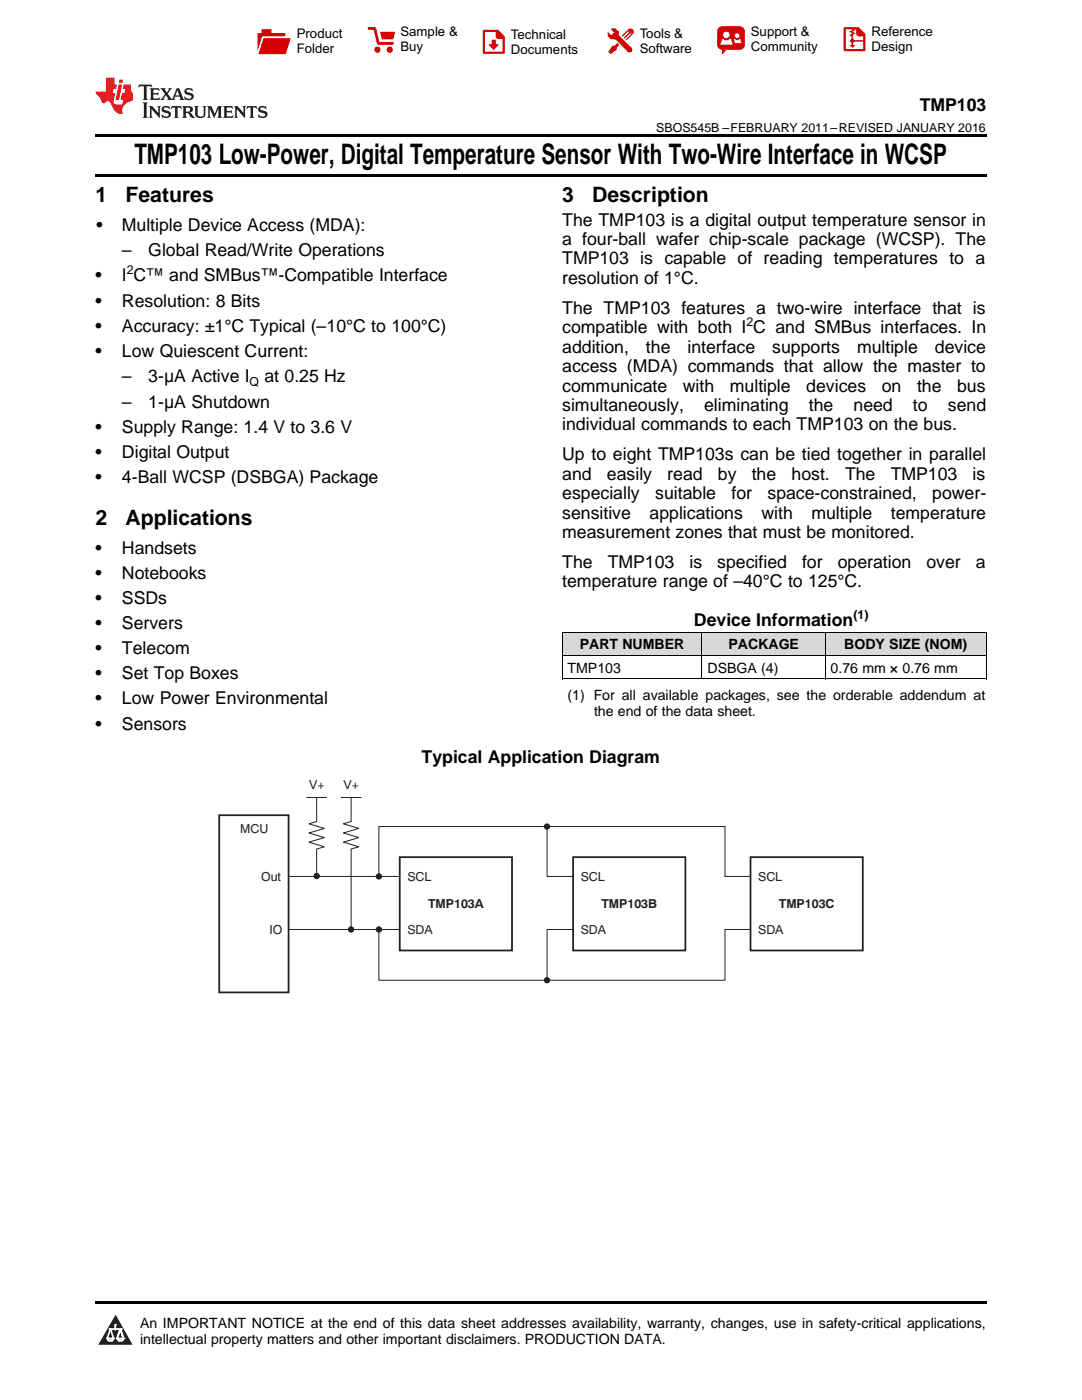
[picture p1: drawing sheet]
<svg xmlns="http://www.w3.org/2000/svg" width="216mm" height="279mm" viewBox="0 0 216 279" stroke-linecap="round" stroke-linejoin="round" font-family="sans-serif">
<defs><g id="words">
<text font-size="5.6" x="26.8" y="32.8">TMP103 Low-Power, Digital Temperature Sensor With Two-Wire Interface in WCSP</text>
<g font-size="4.2">
<text x="19" y="40.4">1</text>
<text x="25" y="40.4">Features</text>
<text x="112.2" y="40.4">3</text>
<text x="118.2" y="40.4">Description</text>
<text x="19" y="104.8">2</text>
<text x="25" y="104.8">Applications</text>
</g>
<g font-size="3.5">
<text x="183.5" y="22.2">TMP103</text>
<text x="19.2" y="46.1">•</text>
<text x="24.3" y="46.1">Multiple Device Access (MDA):</text>
<text x="112.2" y="45">The TMP103 is a digital output temperature sensor in</text>
<text x="24.3" y="51.2">–</text>
<text x="29.6" y="51.2">Global Read/Write Operations</text>
<text x="112.2" y="48.9">a four-ball wafer chip-scale package (WCSP). The</text>
<text x="112.2" y="52.8">TMP103 is capable of reading temperatures to a</text>
<text x="19" y="56.2">•</text>
<text x="24.3" y="56.2">I C™ and SMBus™-Compatible Interface</text>
<text x="112.2" y="56.7">resolution of 1°C.</text>
<text x="19" y="61.2">•</text>
<text x="24.3" y="61.2">Resolution: 8 Bits</text>
<text x="112.2" y="62.6">The TMP103 features a two-wire interface that is</text>
<text x="19" y="66.2">•</text>
<text x="19" y="71.2">•</text>
<text x="24.3" y="66.2">Accuracy: ±1°C Typical (–10°C to 100°C)</text>
<text x="24.3" y="71.2">Low Quiescent Current:</text>
<text x="112.2" y="66.5">compatible with both I C and SMBus interfaces. In</text>
<text x="112.2" y="70.4">addition,</text>
<text x="128.9" y="70.4">the</text>
<text x="137.2" y="70.4">interface</text>
<text x="154.1" y="70.4">supports</text>
<text x="171" y="70.4">multiple</text>
<text x="186.5" y="70.4">device</text>
<text x="24.3" y="76.3">–</text>
<text x="29.6" y="76.3">3-μA Active I</text>
<text x="52.8" y="76.3">at 0.25 Hz</text>
<text x="112.2" y="74.3">access (MDA) commands that allow the master to</text>
<text x="24.3" y="81.4">–</text>
<text x="29.6" y="81.4">1-μA Shutdown</text>
<text x="112.2" y="78.1">communicate</text>
<text x="112.2" y="82">simultaneously,</text>
<text x="136.3" y="78.1">with</text>
<text x="140.5" y="82">eliminating</text>
<text x="145.6" y="78.1">multiple</text>
<text x="160.9" y="78.1">devices</text>
<text x="161.4" y="82">the</text>
<text x="170.3" y="82">need</text>
<text x="176" y="78.1">on</text>
<text x="182.2" y="82">to</text>
<text x="183" y="78.1">the</text>
<text x="189.1" y="82">send</text>
<text x="191" y="78.1">bus</text>
<text x="19" y="86.4">•</text>
<text x="24.3" y="86.4">Supply Range: 1.4 V to 3.6 V</text>
<text x="112.2" y="85.9">individual commands to each TMP103 on the bus.</text>
<text x="19" y="91.4">•</text>
<text x="24.3" y="91.4">Digital Output</text>
<text x="112.2" y="91.9">Up to eight TMP103s can be tied together in parallel</text>
<text x="112.2" y="95.7">and</text>
<text x="121.1" y="95.7">easily</text>
<text x="133.2" y="95.7">read</text>
<text x="143.2" y="95.7">by</text>
<text x="150" y="95.7">the</text>
<text x="157.9" y="95.7">host.</text>
<text x="168.6" y="95.7">The</text>
<text x="177.7" y="95.7">TMP103</text>
<text x="194.1" y="95.7">is</text>
<text x="19" y="96.4">•</text>
<text x="24.3" y="96.4">4-Ball WCSP (DSBGA) Package</text>
<text x="112.2" y="99.6">especially</text>
<text x="130.7" y="99.6">suitable</text>
<text x="146" y="99.6">for</text>
<text x="153.1" y="99.6">space-constrained,</text>
<text x="186" y="99.6">power-</text>
<text x="112.2" y="103.5">sensitive</text>
<text x="112.2" y="107.4">measurement zones that must be monitored.</text>
<text x="129.6" y="103.5">applications</text>
<text x="151.9" y="103.5">with</text>
<text x="161.9" y="103.5">multiple</text>
<text x="177.8" y="103.5">temperature</text>
<text x="19" y="110.5">•</text>
<text x="24.3" y="110.5">Handsets</text>
<text x="112.2" y="113.3">The</text>
<text x="121.3" y="113.3">TMP103</text>
<text x="137.6" y="113.3">is</text>
<text x="143.1" y="113.3">specified</text>
<text x="160" y="113.3">for</text>
<text x="167.2" y="113.3">operation</text>
<text x="184.9" y="113.3">over</text>
<text x="194.7" y="113.3">a</text>
<text x="19" y="115.5">•</text>
<text x="24.3" y="115.5">Notebooks</text>
<text x="112.2" y="117.2">temperature range of –40°C to 125°C.</text>
<text x="19" y="120.5">•</text>
<text x="19" y="125.6">•</text>
<text x="24.3" y="120.5">SSDs</text>
<text x="24.3" y="125.6">Servers</text>
<text x="138.5" y="125">Device Information</text>
<text x="19" y="130.6">•</text>
<text x="24.3" y="130.6">Telecom</text>
<text x="19" y="135.6">•</text>
<text x="24.3" y="135.6">Set Top Boxes</text>
<text x="19" y="140.6">•</text>
<text x="24.3" y="140.6">Low Power Environmental</text>
<text x="19" y="145.6">•</text>
<text x="24.3" y="145.6">Sensors</text>
<text x="84.1" y="152.3">Typical Application Diagram</text>
</g>
<g font-size="2.8">
<text x="115.7" y="129.6">PART NUMBER</text>
<text x="145.3" y="129.6">PACKAGE</text>
<text x="168.5" y="129.6">BODY SIZE (NOM)</text>
<text x="113.2" y="134.3">TMP103</text>
<text x="141.2" y="134.3">DSBGA (4)</text>
<text x="165.7" y="134.3">0.76 mm × 0.76 mm</text>
<text x="113.2" y="139.8">(1) For all available packages, see the orderable addendum at</text>
<text x="118.5" y="142.9">the end of the data sheet.</text>
<text x="27.9" y="265">An IMPORTANT NOTICE at the end of this data sheet addresses availability, warranty, changes, use in safety-critical applications,</text>
<text x="27.9" y="268.2">intellectual property matters and other important disclaimers. PRODUCTION DATA.</text>
</g>
<g font-size="2.6">
<text x="59.2" y="7.6">Product</text>
<text x="59.2" y="10.6">Folder</text>
<text x="79.9" y="7.3">Sample &amp;</text>
<text x="79.9" y="10.2">Buy</text>
<text x="102" y="7.8">Technical</text>
<text x="102" y="10.8">Documents</text>
<text x="127.6" y="7.6">Tools &amp;</text>
<text x="127.6" y="10.6">Software</text>
<text x="149.8" y="7.2">Support &amp;</text>
<text x="149.8" y="10.2">Community</text>
<text x="173.9" y="7.3">Reference</text>
<text x="173.9" y="10.2">Design</text>
</g>
<g font-size="2.5">
<text x="131" y="26.3">SBOS545B –FEBRUARY 2011–REVISED JANUARY 2016</text>
<text x="25.3" y="54.8">2</text>
<text x="148.9" y="65.1">2</text>
<text x="49.8" y="77">Q</text>
<text x="170.3" y="123.5">(1)</text>
</g>
<g font-size="2.5" fill="#231f20">
<text x="61.7" y="157.4">V+</text>
<text x="68.6" y="157.4">V+</text>
<text x="47.9" y="166.3">MCU</text>
<text x="52.1" y="175.8">Out</text>
<text x="81.3" y="175.8">SCL</text>
<text x="115.9" y="175.8">SCL</text>
<text x="151.3" y="175.8">SCL</text>
<text x="85.4" y="181.2">TMP103A</text>
<text x="120" y="181.2">TMP103B</text>
<text x="155.4" y="181.2">TMP103C</text>
<text x="53.8" y="186.4">IO</text>
<text x="81.3" y="186.4">SDA</text>
<text x="115.9" y="186.4">SDA</text>
<text x="151.3" y="186.4">SDA</text>
</g>
</g></defs>
<g fill="#d8d8d8">
<path d="M112.2 126.2h27.9v4.7h-27.9z"/>
<path d="M140.1 126.2h24.6v4.7h-24.6z"/>
<path d="M164.7 126.2h32.1v4.7h-32.1z"/>
</g>
<path d="M23.1 262.4l3.4 6h-6.9z" fill="#231f20"/>
<path d="M21.4 267.1h1.2l-.3 .5h-.3a.55 .55 0 0 1-.6-.5z" fill-rule="evenodd" fill="#fff"/>
<path d="M21.4 267.1h1.2l-.3 .5h-.3a.55 .55 0 0 1-.6-.5z" fill="none" stroke="#231f20" stroke-width=".34"/>
<path d="M21.4 267.1l1.2 .1-.3 .4h-.5z" fill="none" stroke="#fff" stroke-width=".34"/>
<path d="M23 265.3h.1" fill="none" stroke="#fff" stroke-width=".34"/>
<path d="M23 264.4v.9z" fill="#fff"/>
<path d="M23 264.4v.9z" fill="none" stroke="#fff" stroke-width=".34"/>
<circle cx="23" cy="264.4" r=".17" fill="#fff"/>
<path d="M21.9 265.2h.1" fill="none" stroke="#fff" stroke-width=".34"/>
<path d="M21.9 265.2h2.3z" fill="#fff"/>
<path d="M21.9 265.2h2.3z" fill="none" stroke="#fff" stroke-width=".34"/>
<circle cx="24.2" cy="265.2" r=".17" fill="#fff"/>
<path d="M23.3 267.1h.1" fill="none" stroke="#fff" stroke-width=".34"/>
<path d="M24 265.2l-.7 1.9z" fill="#fff"/>
<path d="M24 265.2l-.7 1.9z" fill="none" stroke="#fff" stroke-width=".34"/>
<path d="M24 265.2l.7 1.9z" fill="#fff"/>
<path d="M24 265.2l.7 1.9z" fill="none" stroke="#fff" stroke-width=".34"/>
<path d="M24.6 267.1h.1" fill="none" stroke="#fff" stroke-width=".34"/>
<circle cx="21.4" cy="267.1" r=".17" fill="#fff"/>
<path d="M22.1 265.2l-.7 1.9z" fill="#fff"/>
<path d="M22.1 265.2l-.7 1.9z" fill="none" stroke="#fff" stroke-width=".34"/>
<path d="M22.1 265.2l.5 1.9z" fill="#fff"/>
<path d="M22.1 265.2l.5 1.9z" fill="none" stroke="#fff" stroke-width=".34"/>
<circle cx="22.6" cy="267.1" r=".17" fill="#fff"/>
<path d="M23.4 267.1h1.3a.65 .65 0 0 1-.7 .5 .65 .65 0 0 1-.6-.5z" fill-rule="evenodd" fill="#fff"/>
<path d="M23.4 267.1h1.3a.65 .65 0 0 1-.7 .5 .65 .65 0 0 1-.6-.5z" fill="none" stroke="#231f20" stroke-width=".34"/>
<path d="M23.4 267.1h1.3l-.4 .5h-.6z" fill="none" stroke="#fff" stroke-width=".34"/>
<path d="M23.3 267.1h.1" fill="none" stroke="#fff" stroke-width=".34"/>
<circle cx="24.7" cy="267.1" r=".17" fill="#fff"/>
<path d="M19 259.7h177.8v.5h-177.8z" fill="#000"/>
<path d="M70.1 159.2v4.8l-1.6 .4 3.1 .9-3.1 .9 3.1 1-3.1 .9 3.1 .9-1.5 .4v16.1" fill="none" stroke="#231f20" stroke-width=".2"/>
<circle cx="70.1" cy="185.5" r=".53" fill="#231f20"/>
<g fill="none" stroke="#231f20" stroke-width=".2">
<path d="M57.6 174.9h22.2M75.6 174.9v-9.9h69.1v9.9h5.1M57.6 185.5h22.2M75.6 185.5v10.1h69.1v-10.1h5.1"/>
<circle cx="70.1" cy="185.5" r=".53"/>
</g>
<path d="M43.7 162.7h13.9v35.4h-13.9zM79.8 171.1h22.4v18.6h-22.4zM114.4 171.1h22.4v18.6h-22.4zM149.8 171.1h22.4v18.6h-22.4z" fill="none" stroke="#231f20" stroke-width=".35"/>
<circle cx="75.6" cy="174.9" r=".53" fill="#231f20"/>
<circle cx="75.6" cy="174.9" r=".53" fill="none" stroke="#231f20" stroke-width=".2"/>
<circle cx="75.6" cy="185.5" r=".53" fill="#231f20"/>
<g fill="none" stroke="#231f20" stroke-width=".2">
<path d="M109.2 165v9.9h5.2M114.4 185.5h-5.2v10.1"/>
<circle cx="75.6" cy="185.5" r=".53"/>
</g>
<circle cx="109.1" cy="165" r=".53" fill="#231f20"/>
<circle cx="109.1" cy="165" r=".53" fill="none" stroke="#231f20" stroke-width=".2"/>
<circle cx="109.1" cy="195.6" r=".53" fill="#231f20"/>
<g fill="none" stroke="#231f20" stroke-width=".2">
<path d="M63.2 159.2v4.8l-1.6 .4 3.1 .9-3.1 .9 3.1 1-3.1 .9 3.1 .9-1.5 .4v5.1M68 159.2h4.1"/>
<circle cx="109.1" cy="195.6" r=".53"/>
</g>
<circle cx="63.2" cy="174.8" r=".53" fill="#231f20"/>
<g fill="none" stroke="#231f20" stroke-width=".2">
<path d="M61.1 159.2h4.1"/>
<circle cx="63.2" cy="174.8" r=".53"/>
</g>
<path d="M112.2 135.5h84.6M112.2 130.8h84.6M112.2 126.2h84.6M112.2 126.2v9.3M140.1 126.2v9.3M164.6 126.2v9.3M196.8 126.2v9.3" fill="none" stroke="#000" stroke-width=".2"/>
<path d="M19 34.8h177.8v.5h-177.8zM19 26.8h177.8v.6h-177.8zM112.2 135.5h.1zM164.6 135.5h.1zM196.7 135.5h.1z" fill="#000"/>
<path d="M27.7 16.9l-.1 .6 .6-.3h.5v.2v2.2l-.2 .4h1l-.2-.4v-2.2v-.2h.5l.6 .3-.2-.6zM29.9 17.6l.2 .4v1.6l-.2 .4h1.9l.1-.6a1.09 1.09 0 0 1-1.3 .1v-.6h.6l.4 .2v-.7l-.2 .2h-.8v-.6l.2-.1a1.01 1.01 0 0 1 1 .3l-.1-.6zM32 17.6l.9 1.2-1 1.2h.9l-.2-.3 .5-.7 .5 .7-.3 .3h1.7l-.2-.3 .1-.4h1l.1 .4-.2 .3h1l-.3-.4-.7-2h-.5l-1 2.2-.8-1.1 .9-1.1h-.9l.2 .2-.4 .7-.4-.7 .2-.2zM35.4 18l.4 1h-.8zM37 17.7a.66 .66 0 0 0-.2 .8 .66 .66 0 0 0 .6 .4l.7 .2 .1 .2a.8 .8 0 0 1-.7 .4 .8 .8 0 0 1-.7-.5l.1 .8 .2-.2a.94 .94 0 0 0 1.1 .1 .94 .94 0 0 0 .4-.9 1.48 1.48 0 0 0-1.3-.6v-.4a1.1 1.1 0 0 1 1.2 .2l-.2-.6-.2 .1-.5-.1zM28.5 20.4l.2 .4v2.3l-.2 .4h1l-.2-.4v-2.3l.2-.4zM29.7 21.2l.2 .4v1.5l-.2 .4h.8l-.3-.4 .1-1.3 1.6 1.8v-2l.2-.4h-.7l.2 .2v1.1l-1.2-1.3zM32.5 21.3a.66 .66 0 0 0-.2 .8 .66 .66 0 0 0 .6 .4l.6 .2 .2 .2a.8 .8 0 0 1-.8 .4 .8 .8 0 0 1-.7-.5l.2 .7 .2-.1a.94 .94 0 0 0 1 .1 .94 .94 0 0 0 .5-1 1.47 1.47 0 0 0-1.3-.6l-.1-.3a1.1 1.1 0 0 1 1.3 .2l-.2-.6-.2 .1-.5-.2zM34.3 21.2l-.2 .6a.64 .64 0 0 1 .8-.3v1.6l-.2 .4h1l-.3-.4 .1-1.6a.66 .66 0 0 1 .8 .3l-.2-.6zM36.3 21.2l.3 .4v1.5l-.3 .4h1l-.2-.2v-.7h.5l.1 .1a.8 .8 0 0 0 1.2 .7l-1-1a.62 .62 0 0 0 .6-.5 .62 .62 0 0 0-.6-.7zM37.1 21.5h.1a.48 .48 0 0 1 .6 0 .48 .48 0 0 1 .1 .6l-.2 .1-.6 .1zM38.7 21.2l.2 .2a2.29 2.29 0 0 0 .4 2 1.05 1.05 0 0 0 1.7-.7v-1.3l.2-.2h-.8l.2 .4v1.1a.61 .61 0 0 1-.6 .6 .61 .61 0 0 1-.6-.6v-1.1l.3-.4zM41.3 21.2l.3 .4v1.5l-.3 .4h.8l-.2-.4v-1.4l.8 1.9 .9-1.9v1.4l-.2 .4h.9l-.2-.4v-1.5l.2-.4h-.8l-.7 1.5-.6-1.5zM44.5 21.2l.2 .4v1.5l-.2 .4h1.9l.2-.6a1.1 1.1 0 0 1-1.4 .2v-.7h.6l.4 .2v-.6l-.2 .1-.8 .1v-.6l.2-.1a1.02 1.02 0 0 1 1.1 .2l-.2-.5zM46.7 21.2l.2 .4v1.5l-.2 .4h.8l-.3-.4 .1-1.3 1.6 1.8v-2l.2-.4h-.7l.2 .2v1.1l-1.2-1.3zM49.3 21.2l-.1 .6a.64 .64 0 0 1 .8-.3v1.6l-.3 .4h1l-.2-.4v-1.6a.66 .66 0 0 1 .8 .3l-.1-.6zM51.7 21.3a.66 .66 0 0 0-.2 .7 .66 .66 0 0 0 .7 .5l.6 .2 .1 .2a.8 .8 0 0 1-.7 .4 .8 .8 0 0 1-.7-.5l.1 .7 .2-.1a.94 .94 0 0 0 1.1 .1 .94 .94 0 0 0 .4-1 1.48 1.48 0 0 0-1.2-.6l-.1-.3a1.1 1.1 0 0 1 1.2 .2l-.2-.6-.1 .1-.6-.2z" fill="#231f20"/>
<path d="M21.1 15.5v2.8h-2v.4l.9 .9a.96 .96 0 0 0 1 1 .59 .59 0 0 1 .5-.4 .59 .59 0 0 1 .5 .3l.4 .8a1.61 1.61 0 0 0 2.1 1.3 1.63 1.63 0 0 1 1.1-2.2l.9-.3v-1.5a1.6 1.6 0 0 1-.4-1.7h-1.4l-.2 .9h.5l-.2 .8h-.5l-.2 1v.3h.5l-.2 .9h-.7a.74 .74 0 0 1-1-.6l.3-1.6h-.5l.2-.8h.5l.1-.9h-.4v-1.4zM23.7 16.9l-.7 3h.8l.6-3zM23.8 15.9l-.1 .7h.7l.2-.7z" fill="#ee1d23"/>
<g fill="#d60000">
<path d="M52.2 5.8h2v.8h2.7v4.2h-5.5v-4.2h.8z" fill-rule="evenodd"/>
<path d="M52.5 7.5h5.6l-1.1 3.3h-5.6z" fill-rule="evenodd"/>
</g>
<path d="M52.4 7.4h5.7v.1h-5.6l-1.1 3.3z" fill-rule="evenodd" fill="#fff"/>
<path d="M52.4 7.4h5.7v.1h-5.6l-1.1 3.3z" fill="none" stroke="#fff" stroke-width=".2"/>
<path d="M73.6 5.7h1.2l.7 2.9h2.8" fill="none" stroke="#d60000" stroke-width=".55"/>
<g fill="#d60000">
<path d="M75.9 6.3h2.9l-.3 1.6h-2.3z" fill-rule="evenodd"/>
<circle cx="75.3" cy="9.9" r=".62"/>
<circle cx="77.8" cy="9.9" r=".62"/>
</g>
<path d="M96.6 6.2h2.7l1.2 1.2v3.1h-3.9z" fill="none" stroke="#d60000" stroke-width=".44"/>
<g fill="#d60000">
<path d="M98.1 7.9h.8v1h.6l-1 1.1-.9-1v-.1h.5z" fill-rule="evenodd"/>
<path d="M98.9 6.2h.4l1.2 1.2v.4h-1.2l-.4-.4z" fill-rule="evenodd"/>
<path d="M122 5.7h.8l.6 .6 .1 .7 2.5 2.5-.7 .8-2.4-2.3-1.1-.2-.6-.6v-.8l.8 .6 .4-.4v-.2l-.4-.5z" fill-rule="evenodd"/>
<path d="M122.2 9.1h.5l.5-.5 .4 .4-.5 .5-.1 .4-1.2 .9-.4-.5z" fill-rule="evenodd"/>
<path d="M125.3 5.9a.67 .67 0 0 1 1 0 .67 .67 0 0 1 0 .9z" fill-rule="evenodd"/>
<path d="M125.3 5.9l1 .9-1.2 1.2h-.2v-.2l.9-.9 .1-.2h-.2l-1 1h-.2v-.2l1-1v-.2h-.2l-1 1h-.2v-.2z" fill-rule="evenodd"/>
<circle cx="125.6" cy="9.9" r=".54"/>
</g>
<path d="M123.4 6.3l-.1 .7" fill="none" stroke="#d60000" stroke-width=".2"/>
<g fill="#d60000">
<path d="M143.4 5.5l.7-.2h3.6a.95 .95 0 0 1 .9 .9v2.8a.95 .95 0 0 1-.9 .9h-3.6a.95 .95 0 0 1-1-.9v-2.8z" fill-rule="evenodd"/>
<path d="M144 9.9h1l-.8 .9h-.2z" fill-rule="evenodd"/>
</g>
<g fill="#fff">
<path d="M146.6 8.6h1.3z"/>
<path d="M144.1 7.8h.3l.1 .2h.8l.2-.2h.3l.4 1.1h-2.5z" fill-rule="evenodd"/>
<path d="M146.5 7.8h.2l.2 .2h.5l.1-.2h.2l.2 .8h-1.3z" fill-rule="evenodd"/>
<circle cx="144.9" cy="6.9" r=".65"/>
<circle cx="147.1" cy="7.1" r=".48"/>
</g>
<path d="M168.5 5.6h2.7l1.3 1.3v3.1h-4z" fill="none" stroke="#d60000" stroke-width=".44"/>
<path d="M170.1 7.3v1.8M170.1 8.1h2.3" fill="none" stroke="#d60000" stroke-width=".3"/>
<g fill="#d60000">
<path d="M170.9 5.6h.3l1.3 1.3v.4h-1.1l-.5-.6z" fill-rule="evenodd"/>
<circle cx="170.1" cy="8.1" r=".42"/>
<circle cx="171.4" cy="6.7" r=".55"/>
</g>
<g fill="#d60000">
<path d="M169.5 9h1.2l-.6 .5z"/>
<path d="M169.8 5.8h.6l.3 .2-.6 .3 .6 .4-.7 .3 .2 .3h-.2l-.5-.3 .6-.3-.6-.4 .6-.3z"/>
</g>
<use href="#words"/>
</svg>
